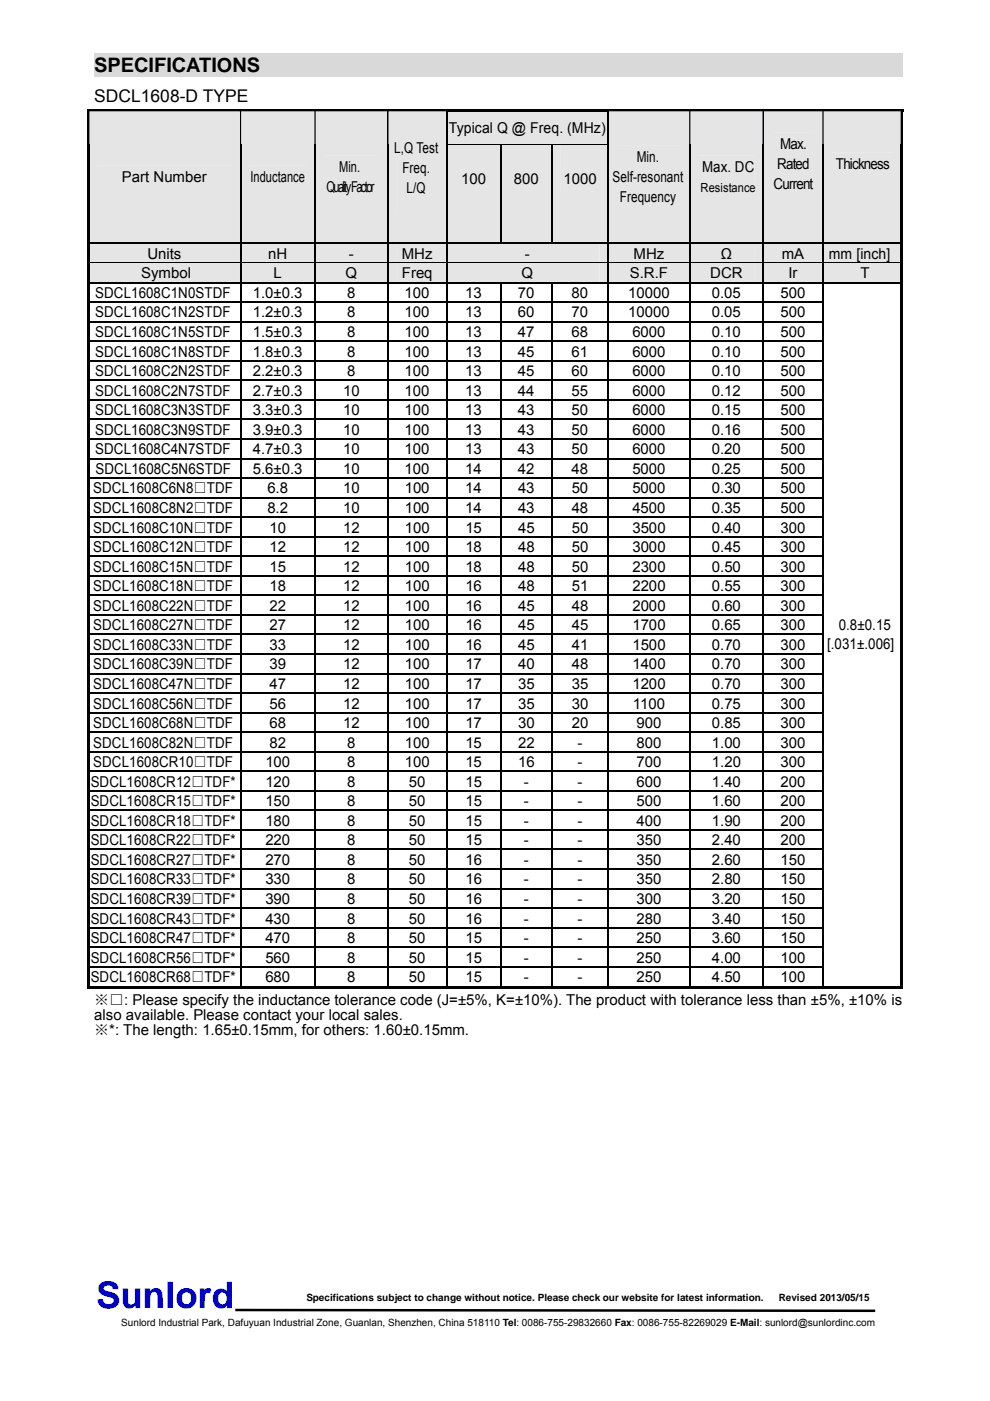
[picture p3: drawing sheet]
<svg xmlns="http://www.w3.org/2000/svg" width="210mm" height="297mm" viewBox="0 0 210 297" stroke-linecap="round" stroke-linejoin="round" font-family="sans-serif">
<defs><g id="words">
<text font-size="7.8" fill="#00f" x="20.4" y="277.3">Sunlord</text>
<text font-size="4.2" x="20" y="15.3">SPECIFICATIONS</text>
<text font-size="3.7" x="20" y="21.7">SDCL1608-D TYPE</text>
<g font-size="3.2">
<text x="95.2" y="28.1">Typical Q @ Freq. (MHz)</text>
<text x="83.6" y="32.5">L,Q Test</text>
<text x="135" y="34.3">Min.</text>
<text x="164.8" y="35.8">Rated</text>
<text x="165.5" y="31.6">Max.</text>
<text x="177.3" y="35.8">Thickness</text>
<text x="25.9" y="38.5">Part Number</text>
<text x="53.1" y="38.5">Inductance</text>
<text x="69.2" y="40.7">Quality Factor</text>
<text x="71.9" y="36.4">Min.</text>
<text x="85.3" y="36.8">Freq.</text>
<text x="86.3" y="41">L/Q</text>
<text x="97.8" y="39.1">100</text>
<text x="109" y="39.1">800</text>
<text x="119.5" y="39.1">1000</text>
<text x="129.9" y="38.5">Self-resonant</text>
<text x="148.9" y="36.4">Max. DC</text>
<text x="164.1" y="40">Current</text>
<text x="131.4" y="42.8">Frequency</text>
<text x="30" y="59">Symbol</text>
<text x="31.3" y="54.9">Units</text>
<text x="56.9" y="54.9">nH</text>
<text x="58" y="59">L</text>
<text x="73.3" y="59">Q</text>
<text x="74" y="54.9">-</text>
<text x="85.2" y="54.9">MHz</text>
<text x="85.2" y="59">Freq</text>
<text x="110.6" y="59">Q</text>
<text x="111.3" y="54.9">-</text>
<text x="133.6" y="59">S.R.F</text>
<text x="134.4" y="54.9">MHz</text>
<text x="150.6" y="59">DCR</text>
<text x="152.9" y="54.9">Ω</text>
<text x="165.8" y="54.9">mA</text>
<text x="167.2" y="59">Ir</text>
<text x="175.8" y="54.9">mm [inch]</text>
<text x="182.5" y="59">T</text>
<text x="20.2" y="63.2">SDCL1608C1N0STDF</text>
<text x="53.6" y="63.2">1.0±0.3</text>
<text x="73.6" y="63.2">8</text>
<text x="85.8" y="63.2">100</text>
<text x="98.7" y="63.2">13</text>
<text x="109.9" y="63.2">70</text>
<text x="121.2" y="63.2">80</text>
<text x="133.2" y="63.2">10000</text>
<text x="151" y="63.2">0.05</text>
<text x="165.5" y="63.2">500</text>
<text x="20.2" y="67.3">SDCL1608C1N2STDF</text>
<text x="20.2" y="71.5">SDCL1608C1N5STDF</text>
<text x="53.6" y="67.3">1.2±0.3</text>
<text x="53.6" y="71.5">1.5±0.3</text>
<text x="73.6" y="67.3">8</text>
<text x="73.6" y="71.5">8</text>
<text x="85.8" y="67.3">100</text>
<text x="85.8" y="71.5">100</text>
<text x="98.7" y="67.3">13</text>
<text x="98.7" y="71.5">13</text>
<text x="109.9" y="67.3">60</text>
<text x="109.9" y="71.5">47</text>
<text x="121.2" y="67.3">70</text>
<text x="121.2" y="71.5">68</text>
<text x="133.2" y="67.3">10000</text>
<text x="134.1" y="71.5">6000</text>
<text x="151" y="71.5">0.10</text>
<text x="151" y="67.3">0.05</text>
<text x="165.5" y="71.5">500</text>
<text x="165.5" y="67.3">500</text>
<text x="20.2" y="75.6">SDCL1608C1N8STDF</text>
<text x="53.6" y="75.6">1.8±0.3</text>
<text x="73.6" y="75.6">8</text>
<text x="85.8" y="75.6">100</text>
<text x="98.7" y="75.6">13</text>
<text x="109.9" y="75.6">45</text>
<text x="121.2" y="75.6">61</text>
<text x="134.1" y="75.6">6000</text>
<text x="151" y="75.6">0.10</text>
<text x="165.5" y="75.6">500</text>
<text x="20.2" y="79.7">SDCL1608C2N2STDF</text>
<text x="20.2" y="83.9">SDCL1608C2N7STDF</text>
<text x="53.6" y="79.7">2.2±0.3</text>
<text x="53.6" y="83.9">2.7±0.3</text>
<text x="72.8" y="83.9">10</text>
<text x="73.6" y="79.7">8</text>
<text x="85.8" y="79.7">100</text>
<text x="85.8" y="83.9">100</text>
<text x="98.7" y="83.9">13</text>
<text x="98.7" y="79.7">13</text>
<text x="109.9" y="83.9">44</text>
<text x="109.9" y="79.7">45</text>
<text x="121.2" y="83.9">55</text>
<text x="121.2" y="79.7">60</text>
<text x="134.1" y="83.9">6000</text>
<text x="134.1" y="79.7">6000</text>
<text x="151" y="83.9">0.12</text>
<text x="151" y="79.7">0.10</text>
<text x="165.5" y="83.9">500</text>
<text x="165.5" y="79.7">500</text>
<text x="20.2" y="88">SDCL1608C3N3STDF</text>
<text x="53.6" y="88">3.3±0.3</text>
<text x="72.8" y="88">10</text>
<text x="85.8" y="88">100</text>
<text x="98.7" y="88">13</text>
<text x="109.9" y="88">43</text>
<text x="121.2" y="88">50</text>
<text x="134.1" y="88">6000</text>
<text x="151" y="88">0.15</text>
<text x="165.5" y="88">500</text>
<text x="20.2" y="92.2">SDCL1608C3N9STDF</text>
<text x="53.6" y="92.2">3.9±0.3</text>
<text x="72.8" y="92.2">10</text>
<text x="85.8" y="92.2">100</text>
<text x="98.7" y="92.2">13</text>
<text x="109.9" y="92.2">43</text>
<text x="121.2" y="92.2">50</text>
<text x="134.1" y="92.2">6000</text>
<text x="151" y="92.2">0.16</text>
<text x="165.5" y="92.2">500</text>
<text x="20.2" y="96.3">SDCL1608C4N7STDF</text>
<text x="20.3" y="100.5">SDCL1608C5N6STDF</text>
<text x="53.6" y="96.3">4.7±0.3</text>
<text x="53.6" y="100.5">5.6±0.3</text>
<text x="72.8" y="96.3">10</text>
<text x="72.8" y="100.5">10</text>
<text x="85.8" y="96.3">100</text>
<text x="85.8" y="100.5">100</text>
<text x="98.7" y="96.3">13</text>
<text x="98.7" y="100.5">14</text>
<text x="109.9" y="96.3">43</text>
<text x="109.9" y="100.5">42</text>
<text x="121.2" y="96.3">50</text>
<text x="121.2" y="100.5">48</text>
<text x="134.1" y="96.3">6000</text>
<text x="134.1" y="100.5">5000</text>
<text x="151" y="96.3">0.20</text>
<text x="151" y="100.5">0.25</text>
<text x="165.5" y="96.3">500</text>
<text x="165.5" y="100.5">500</text>
<text x="19.8" y="104.6">SDCL1608C6N8□TDF</text>
<text x="56.7" y="104.6">6.8</text>
<text x="72.8" y="104.6">10</text>
<text x="85.8" y="104.6">100</text>
<text x="98.7" y="104.6">14</text>
<text x="109.9" y="104.6">43</text>
<text x="121.3" y="104.6">50</text>
<text x="134.1" y="104.6">5000</text>
<text x="151" y="104.6">0.30</text>
<text x="165.6" y="104.6">500</text>
<text x="19.8" y="108.8">SDCL1608C8N2□TDF</text>
<text x="19.8" y="112.9">SDCL1608C10N□TDF</text>
<text x="56.7" y="108.8">8.2</text>
<text x="57.1" y="112.9">10</text>
<text x="72.8" y="108.8">10</text>
<text x="72.8" y="112.9">12</text>
<text x="85.8" y="108.8">100</text>
<text x="85.9" y="112.9">100</text>
<text x="98.7" y="108.8">14</text>
<text x="98.7" y="112.9">15</text>
<text x="109.9" y="108.8">43</text>
<text x="109.9" y="112.9">45</text>
<text x="121.3" y="108.8">48</text>
<text x="121.3" y="112.9">50</text>
<text x="134.1" y="108.8">4500</text>
<text x="134.1" y="112.9">3500</text>
<text x="151" y="108.8">0.35</text>
<text x="151" y="112.9">0.40</text>
<text x="165.6" y="108.8">500</text>
<text x="165.6" y="112.9">300</text>
<text x="19.8" y="117.1">SDCL1608C12N□TDF</text>
<text x="57.1" y="117.1">12</text>
<text x="72.8" y="117.1">12</text>
<text x="85.9" y="117.1">100</text>
<text x="98.7" y="117.1">18</text>
<text x="109.9" y="117.1">48</text>
<text x="121.3" y="117.1">50</text>
<text x="134.1" y="117.1">3000</text>
<text x="151" y="117.1">0.45</text>
<text x="165.6" y="117.1">300</text>
<text x="19.8" y="121.2">SDCL1608C15N□TDF</text>
<text x="19.8" y="125.3">SDCL1608C18N□TDF</text>
<text x="57.1" y="121.2">15</text>
<text x="57.1" y="125.3">18</text>
<text x="72.8" y="121.2">12</text>
<text x="72.8" y="125.3">12</text>
<text x="85.9" y="121.2">100</text>
<text x="85.9" y="125.3">100</text>
<text x="98.7" y="121.2">18</text>
<text x="98.7" y="125.3">16</text>
<text x="109.9" y="121.2">48</text>
<text x="109.9" y="125.3">48</text>
<text x="121.3" y="121.2">50</text>
<text x="121.3" y="125.3">51</text>
<text x="134.1" y="121.2">2300</text>
<text x="134.1" y="125.3">2200</text>
<text x="151" y="121.2">0.50</text>
<text x="151" y="125.3">0.55</text>
<text x="165.6" y="121.2">300</text>
<text x="165.6" y="125.3">300</text>
<text x="19.8" y="129.5">SDCL1608C22N□TDF</text>
<text x="57.1" y="129.5">22</text>
<text x="72.8" y="129.5">12</text>
<text x="85.9" y="129.5">100</text>
<text x="98.7" y="129.5">16</text>
<text x="109.9" y="129.5">45</text>
<text x="121.3" y="129.5">48</text>
<text x="134.1" y="129.5">2000</text>
<text x="151" y="129.5">0.60</text>
<text x="165.6" y="129.5">300</text>
<text x="19.8" y="133.6">SDCL1608C27N□TDF</text>
<text x="19.8" y="137.8">SDCL1608C33N□TDF</text>
<text x="57.1" y="133.6">27</text>
<text x="57.1" y="137.8">33</text>
<text x="72.8" y="133.6">12</text>
<text x="72.8" y="137.8">12</text>
<text x="85.9" y="133.6">100</text>
<text x="85.9" y="137.8">100</text>
<text x="98.7" y="133.6">16</text>
<text x="98.7" y="137.8">16</text>
<text x="109.9" y="133.6">45</text>
<text x="109.9" y="137.8">45</text>
<text x="121.3" y="133.6">45</text>
<text x="121.3" y="137.8">41</text>
<text x="134.1" y="133.6">1700</text>
<text x="134.1" y="137.8">1500</text>
<text x="151" y="133.6">0.65</text>
<text x="151" y="137.8">0.70</text>
<text x="165.6" y="133.6">300</text>
<text x="165.6" y="137.8">300</text>
<text x="175.4" y="137.5">[.031±.006]</text>
<text x="177.9" y="133.6">0.8±0.15</text>
<text x="19.8" y="141.9">SDCL1608C39N□TDF</text>
<text x="57.1" y="141.9">39</text>
<text x="72.8" y="141.9">12</text>
<text x="85.9" y="141.9">100</text>
<text x="98.7" y="141.9">17</text>
<text x="109.9" y="141.9">40</text>
<text x="121.3" y="141.9">48</text>
<text x="134.1" y="141.9">1400</text>
<text x="151" y="141.9">0.70</text>
<text x="165.6" y="141.9">300</text>
<text x="19.8" y="146.1">SDCL1608C47N□TDF</text>
<text x="57.1" y="146.1">47</text>
<text x="72.8" y="146.1">12</text>
<text x="85.9" y="146.1">100</text>
<text x="98.7" y="146.1">17</text>
<text x="109.9" y="146.1">35</text>
<text x="121.3" y="146.1">35</text>
<text x="134.1" y="146.1">1200</text>
<text x="151" y="146.1">0.70</text>
<text x="165.6" y="146.1">300</text>
<text x="19.8" y="150.2">SDCL1608C56N□TDF</text>
<text x="19.8" y="154.3">SDCL1608C68N□TDF</text>
<text x="57.1" y="150.2">56</text>
<text x="57.1" y="154.3">68</text>
<text x="72.8" y="150.2">12</text>
<text x="72.8" y="154.3">12</text>
<text x="85.9" y="150.2">100</text>
<text x="85.9" y="154.3">100</text>
<text x="98.7" y="150.2">17</text>
<text x="98.7" y="154.3">17</text>
<text x="109.9" y="150.2">35</text>
<text x="109.9" y="154.3">30</text>
<text x="121.3" y="150.2">30</text>
<text x="121.3" y="154.3">20</text>
<text x="134.2" y="150.2">1100</text>
<text x="135" y="154.3">900</text>
<text x="151" y="150.2">0.75</text>
<text x="151" y="154.3">0.85</text>
<text x="165.6" y="150.2">300</text>
<text x="165.6" y="154.3">300</text>
<text x="19.8" y="158.5">SDCL1608C82N□TDF</text>
<text x="57.1" y="158.5">82</text>
<text x="73.7" y="158.5">8</text>
<text x="85.9" y="158.5">100</text>
<text x="98.7" y="158.5">15</text>
<text x="109.9" y="158.5">22</text>
<text x="122.5" y="158.5">-</text>
<text x="135" y="158.5">800</text>
<text x="151" y="158.5">1.00</text>
<text x="165.6" y="158.5">300</text>
<text x="19.2" y="166.8">SDCL1608CR12□TDF*</text>
<text x="19.8" y="162.6">SDCL1608CR10□TDF</text>
<text x="56.3" y="162.6">100</text>
<text x="56.3" y="166.8">120</text>
<text x="73.7" y="162.6">8</text>
<text x="73.7" y="166.8">8</text>
<text x="85.9" y="162.6">100</text>
<text x="86.7" y="166.8">50</text>
<text x="98.7" y="162.6">15</text>
<text x="98.7" y="166.8">15</text>
<text x="109.9" y="162.6">16</text>
<text x="111.1" y="166.8">-</text>
<text x="122.5" y="166.8">-</text>
<text x="122.5" y="162.6">-</text>
<text x="135" y="166.8">600</text>
<text x="135" y="162.6">700</text>
<text x="151" y="166.8">1.40</text>
<text x="151" y="162.6">1.20</text>
<text x="165.6" y="162.6">300</text>
<text x="165.6" y="166.8">200</text>
<text x="19.2" y="170.9">SDCL1608CR15□TDF*</text>
<text x="56.3" y="170.9">150</text>
<text x="73.7" y="170.9">8</text>
<text x="86.7" y="170.9">50</text>
<text x="98.7" y="170.9">15</text>
<text x="111.1" y="170.9">-</text>
<text x="122.5" y="170.9">-</text>
<text x="135" y="170.9">500</text>
<text x="151" y="170.9">1.60</text>
<text x="165.6" y="170.9">200</text>
<text x="19.2" y="175.1">SDCL1608CR18□TDF*</text>
<text x="19.2" y="179.2">SDCL1608CR22□TDF*</text>
<text x="56.3" y="175.1">180</text>
<text x="56.3" y="179.2">220</text>
<text x="73.7" y="175.1">8</text>
<text x="73.7" y="179.2">8</text>
<text x="86.7" y="175.1">50</text>
<text x="86.7" y="179.2">50</text>
<text x="98.7" y="175.1">15</text>
<text x="98.7" y="179.2">15</text>
<text x="111.1" y="175.1">-</text>
<text x="111.1" y="179.2">-</text>
<text x="122.5" y="175.1">-</text>
<text x="122.5" y="179.2">-</text>
<text x="135" y="175.1">400</text>
<text x="135" y="179.2">350</text>
<text x="151" y="175.1">1.90</text>
<text x="151" y="179.2">2.40</text>
<text x="165.6" y="175.1">200</text>
<text x="165.6" y="179.2">200</text>
<text x="19.2" y="183.4">SDCL1608CR27□TDF*</text>
<text x="56.3" y="183.4">270</text>
<text x="73.7" y="183.4">8</text>
<text x="86.7" y="183.4">50</text>
<text x="98.7" y="183.4">16</text>
<text x="111.1" y="183.4">-</text>
<text x="122.5" y="183.4">-</text>
<text x="135" y="183.4">350</text>
<text x="151" y="183.4">2.60</text>
<text x="165.6" y="183.4">150</text>
<text x="19.2" y="187.5">SDCL1608CR33□TDF*</text>
<text x="19.2" y="191.7">SDCL1608CR39□TDF*</text>
<text x="56.3" y="187.5">330</text>
<text x="56.3" y="191.7">390</text>
<text x="73.7" y="187.5">8</text>
<text x="73.7" y="191.7">8</text>
<text x="86.7" y="187.5">50</text>
<text x="86.7" y="191.7">50</text>
<text x="98.7" y="187.5">16</text>
<text x="98.7" y="191.7">16</text>
<text x="111.1" y="187.5">-</text>
<text x="111.1" y="191.7">-</text>
<text x="122.5" y="187.5">-</text>
<text x="122.5" y="191.7">-</text>
<text x="135" y="187.5">350</text>
<text x="135" y="191.7">300</text>
<text x="151" y="187.5">2.80</text>
<text x="151" y="191.7">3.20</text>
<text x="165.6" y="187.5">150</text>
<text x="165.6" y="191.7">150</text>
<text x="19.2" y="195.8">SDCL1608CR43□TDF*</text>
<text x="56.3" y="195.8">430</text>
<text x="73.7" y="195.8">8</text>
<text x="86.7" y="195.8">50</text>
<text x="98.7" y="195.8">16</text>
<text x="111.1" y="195.8">-</text>
<text x="122.5" y="195.8">-</text>
<text x="135" y="195.8">280</text>
<text x="151" y="195.8">3.40</text>
<text x="165.6" y="195.8">150</text>
<text x="19.2" y="200">SDCL1608CR47□TDF*</text>
<text x="56.3" y="200">470</text>
<text x="73.7" y="200">8</text>
<text x="86.7" y="200">50</text>
<text x="98.7" y="200">15</text>
<text x="111.1" y="200">-</text>
<text x="122.5" y="200">-</text>
<text x="135" y="200">250</text>
<text x="151" y="200">3.60</text>
<text x="165.6" y="200">150</text>
<text x="19.2" y="204.1">SDCL1608CR56□TDF*</text>
<text x="19.2" y="208.2">SDCL1608CR68□TDF*</text>
<text x="56.3" y="204.1">560</text>
<text x="56.3" y="208.2">680</text>
<text x="73.7" y="204.1">8</text>
<text x="73.7" y="208.2">8</text>
<text x="86.7" y="204.1">50</text>
<text x="86.7" y="208.2">50</text>
<text x="98.7" y="204.1">15</text>
<text x="98.7" y="208.2">15</text>
<text x="111.1" y="204.1">-</text>
<text x="111.1" y="208.2">-</text>
<text x="122.5" y="204.1">-</text>
<text x="122.5" y="208.2">-</text>
<text x="135" y="204.1">250</text>
<text x="135" y="208.2">250</text>
<text x="151" y="204.1">4.00</text>
<text x="151" y="208.2">4.50</text>
<text x="165.6" y="204.1">100</text>
<text x="165.6" y="208.2">100</text>
<text x="20" y="213.1">※□: Please specify the inductance tolerance code (J=±5%, K=±10%). The product with tolerance less than ±5%, ±10% is</text>
<text x="20" y="216.3">also available. Please contact your local sales.</text>
<text x="20" y="219.5">※*: The length: 1.65±0.15mm, for others: 1.60±0.15mm.</text>
</g>
<text font-size="2.6" x="148.6" y="40.7">Resistance</text>
<g font-size="2.1">
<text x="65" y="275.9">Specifications subject to change without notice. Please check our website for latest information.</text>
<text x="165.2" y="275.9">Revised 2013/05/15</text>
<text x="25.7" y="281.1">Sunlord Industrial Park, Dafuyuan Industrial Zone, Guanlan, Shenzhen, China 518110 Tel: 0086-755-29832660 Fax: 0086-755-82269029 E-Mail: sunlord@sunlordinc.com</text>
</g>
</g></defs>
<path d="M49.9 277.7l135.7 .2" fill="none" stroke="#000" stroke-width=".53"/>
<path d="M20 11.3h171.4v4.9h-171.4z" fill="#d9d9d9"/>
<g fill="#e5e5e5">
<path d="M94.8 23.6h34.1v6.9h-34.1z"/>
<path d="M96.6 25.3h30.5v3.5h-30.5z"/>
</g>
<path d="M18.4 23.1h.6v.5h-.6zM18.4 23.1h173.2v.5h-173.2zM18.4 23.6h.6v6.9h-.6zM191 23.1h.6v.5h-.6zM191 23.6h.6v6.9h-.6z" fill="#000"/>
<path d="M51 23.6v6.9M66.8 23.6v6.9M82.3 23.6v6.9M94.7 23.6v6.9M129 23.6v6.9M146.3 23.6v6.9M161.9 23.6v6.9M174.6 23.6v6.9" fill="none" stroke="#000" stroke-width=".25"/>
<g fill="#e5e5e5">
<path d="M19 23.6h31.9v27.9h-31.9z"/>
<path d="M20.6 35.2h28.5v4.2h-28.5z"/>
<path d="M51.1 23.6h15.6v27.9h-15.6z"/>
<path d="M52.9 35.2h12v4.2h-12z"/>
<path d="M67 23.6h15.1v27.9h-15.1z"/>
<path d="M68.7 33h11.7v4.3h-11.7z"/>
<path d="M68.7 37.3h11.7v4.2h-11.7z"/>
<path d="M82.4 23.6h12.2v27.9h-12.2z"/>
<path d="M84.2 29.1h8.6v4.3h-8.6z"/>
<path d="M84.2 33.4h8.6v4.2h-8.6z"/>
<path d="M84.2 37.6h8.6v4.2h-8.6z"/>
<path d="M84.2 41.8h8.6v3.6h-8.6z"/>
<path d="M94.8 30.8h11.3v20.7h-11.3z"/>
<path d="M96.6 30.8h7.7v9.9h-7.7z"/>
<path d="M106.3 30.8h10.6v20.7h-10.6z"/>
<path d="M108.1 30.8h7v9.9h-7z"/>
<path d="M117.2 30.8h11.7v20.7h-11.7z"/>
<path d="M119 30.8h8.1v9.9h-8.1z"/>
<path d="M129.1 23.6h17.1v27.9h-17.1z"/>
<path d="M130.9 30.9h13.5v4.3h-13.5z"/>
<path d="M130.9 35.2h13.5v4.2h-13.5z"/>
<path d="M130.9 39.4h13.5v4.2h-13.5z"/>
<path d="M146.4 23.6h15.3v27.9h-15.3z"/>
<path d="M148.2 33h11.8v4.3h-11.8z"/>
<path d="M148.2 37.3h11.8v4.2h-11.8z"/>
<path d="M162 23.6h12.4v27.9h-12.4z"/>
<path d="M163.8 28.2h8.9v4.2h-8.9z"/>
<path d="M163.8 32.4h8.9v4.2h-8.9z"/>
<path d="M163.8 36.6h8.9v4.3h-8.9z"/>
<path d="M163.8 40.9h8.9v5.5h-8.9z"/>
<path d="M174.7 23.6h16.3v27.9h-16.3z"/>
<path d="M176.5 32.4h12.9v4.2h-12.9z"/>
<path d="M176.5 36.6h12.9v5.5h-12.9z"/>
</g>
<g fill="#000">
<path d="M18.4 30.5h.6v.3h-.6zM50.9 30.5h.2v.3h-.2zM66.7 30.5h.3v.3h-.3zM82.1 30.5h.3v.3h-.3zM94.6 30.5h.2v.3h-.2zM106.1 30.5h.2v.3h-.2zM116.9 30.5h.3v.3h-.3zM128.9 30.5h.2v.3h-.2zM146.2 30.5h.2v.3h-.2zM161.7 30.5h.3v.3h-.3zM174.4 30.5h.3v.3h-.3zM191 30.5h.6v.3h-.6z"/>
<path d="M18.4 30.8h.6v20.7h-.6zM191 30.8h.6v20.7h-.6z"/>
</g>
<g fill="none" stroke="#000" stroke-width=".25">
<path d="M51 30.8v20.7M66.8 30.8v20.7M82.3 30.8v20.7M94.7 30.8v20.7M94.8 30.6h11.3M106.2 30.8v20.7M106.3 30.6h10.6M117.1 30.8v20.7M117.2 30.6h11.7M129 30.8v20.7M146.3 30.8v20.7M161.9 30.8v20.7"/>
<path d="M174.6 30.8v20.7"/>
</g>
<path d="M94.8 30.8h11.3M106.3 30.8h10.6M117.2 30.8h11.7" fill="none" stroke="#e5e5e5" stroke-width=".21"/>
<g fill="#e5e5e5">
<path d="M19 51.8h31.9v3.8h-31.9z"/>
<path d="M20.6 51.8h28.5v3.8h-28.5z"/>
<path d="M51.1 51.8h15.6v3.8h-15.6z"/>
<path d="M52.9 51.8h12v3.8h-12z"/>
<path d="M67 51.8h15.1v3.8h-15.1z"/>
<path d="M68.7 51.8h11.7v3.8h-11.7z"/>
<path d="M82.4 51.8h12.2v3.8h-12.2z"/>
<path d="M84.2 51.8h8.6v3.8h-8.6z"/>
<path d="M94.8 51.8h34.1v3.8h-34.1z"/>
<path d="M96.6 51.8h30.5v3.8h-30.5z"/>
<path d="M129.1 51.8h17.1v3.8h-17.1z"/>
<path d="M130.9 51.8h13.5v3.8h-13.5z"/>
<path d="M146.4 51.8h15.3v3.8h-15.3z"/>
<path d="M148.2 51.8h11.8v3.8h-11.8z"/>
<path d="M162 51.8h12.4v3.8h-12.4z"/>
<path d="M163.8 51.8h8.9v3.8h-8.9z"/>
<path d="M174.7 51.8h16.3v3.8h-16.3z"/>
<path d="M176.5 51.8h12.9v3.8h-12.9z"/>
</g>
<path d="M18.4 51.5h.6v.3h-.6zM18.4 51.8h.6v3.8h-.6zM50.9 51.5h.2v.3h-.2zM66.7 51.5h.3v.3h-.3zM82.1 51.5h.3v.3h-.3zM94.6 51.5h.2v.3h-.2zM128.9 51.5h.2v.3h-.2zM146.2 51.5h.2v.3h-.2zM161.7 51.5h.3v.3h-.3zM174.4 51.5h.3v.3h-.3zM191 51.5h.6v.3h-.6zM191 51.8h.6v3.8h-.6z" fill="#000"/>
<g fill="none" stroke="#000" stroke-width=".25">
<path d="M19 51.6h31.9M51 51.8v3.8M51.1 51.6h15.6M66.8 51.8v3.8M67 51.6h15.1M82.3 51.8v3.8M82.4 51.6h12.2M94.7 51.8v3.8M94.8 51.6h34.1M129 51.8v3.8M129.1 51.6h17.1M146.3 51.8v3.8"/>
<path d="M146.4 51.6h15.3M161.9 51.8v3.8M162 51.6h12.4M174.6 51.8v3.8M174.7 51.6h16.3"/>
</g>
<path d="M19 51.7h31.9M51.1 51.7h15.6M67 51.7h15.1M82.4 51.7h12.2M94.8 51.7h34.1M129.1 51.7h17.1M146.4 51.7h15.3M162 51.7h12.4M174.7 51.7h16.3" fill="none" stroke="#e5e5e5" stroke-width=".21"/>
<g fill="#e5e5e5">
<path d="M19 55.9h31.9v3.9h-31.9z"/>
<path d="M20.6 55.9h28.5v3.9h-28.5z"/>
<path d="M51.1 55.9h15.6v3.9h-15.6z"/>
<path d="M52.9 55.9h12v3.9h-12z"/>
<path d="M67 55.9h15.1v3.9h-15.1z"/>
<path d="M68.7 55.9h11.7v3.9h-11.7z"/>
<path d="M82.4 55.9h12.2v3.9h-12.2z"/>
<path d="M84.2 55.9h8.6v3.9h-8.6z"/>
<path d="M94.8 55.9h34.1v3.9h-34.1z"/>
<path d="M96.6 55.9h30.5v3.9h-30.5z"/>
<path d="M129.1 55.9h17.1v3.9h-17.1z"/>
<path d="M130.9 55.9h13.5v3.9h-13.5z"/>
<path d="M146.4 55.9h15.3v3.9h-15.3z"/>
<path d="M148.2 55.9h11.8v3.9h-11.8z"/>
<path d="M162 55.9h12.4v3.9h-12.4z"/>
<path d="M163.8 55.9h8.9v3.9h-8.9z"/>
<path d="M174.7 55.9h16.3v3.9h-16.3z"/>
<path d="M176.5 55.9h12.9v3.9h-12.9z"/>
</g>
<g fill="#000">
<path d="M18.4 55.6h.6v.3h-.6zM18.4 55.9h.6v3.9h-.6zM50.9 55.6h.2v.3h-.2zM66.7 55.6h.3v.3h-.3zM82.1 55.6h.3v.3h-.3zM94.6 55.6h.2v.3h-.2zM128.9 55.6h.2v.3h-.2zM146.2 55.6h.2v.3h-.2zM161.7 55.6h.3v.3h-.3zM174.4 55.6h.3v.3h-.3zM191 55.6h.6v.3h-.6zM191 55.9h.6v3.9h-.6z"/>
<path d="M18.4 59.8h.6v.2h-.6zM18.4 60h.6v3.9h-.6zM18.4 63.9h.6v.3h-.6zM18.4 64.2h.6v3.9h-.6zM18.4 68.1h.6v.2h-.6zM18.4 68.3h.6v3.9h-.6zM18.4 72.2h.6v.3h-.6zM18.4 72.5h.6v3.8h-.6zM18.4 76.3h.6v.3h-.6zM50.9 59.8h.2v.2h-.2zM50.9 63.9h.2v.3h-.2zM50.9 68.1h.2v.2h-.2z"/>
<path d="M50.9 72.2h.2v.3h-.2zM50.9 76.3h.2v.3h-.2zM66.7 59.8h.3v.2h-.3zM66.7 63.9h.3v.3h-.3zM66.7 68.1h.3v.2h-.3zM66.7 72.2h.3v.3h-.3zM66.7 76.3h.3v.3h-.3zM82.1 59.8h.3v.2h-.3zM82.1 63.9h.3v.3h-.3zM82.1 68.1h.3v.2h-.3zM82.1 72.2h.3v.3h-.3zM82.1 76.3h.3v.3h-.3z"/>
<path d="M94.6 59.8h.2v.2h-.2zM94.6 63.9h.2v.3h-.2zM94.6 68.1h.2v.2h-.2zM94.6 72.2h.2v.3h-.2zM94.6 76.3h.2v.3h-.2zM106.1 59.8h.2v.2h-.2zM106.1 63.9h.2v.3h-.2zM106.1 68.1h.2v.2h-.2zM106.1 72.2h.2v.3h-.2zM106.1 76.3h.2v.3h-.2zM116.9 59.8h.3v.2h-.3zM116.9 63.9h.3v.3h-.3z"/>
<path d="M116.9 68.1h.3v.2h-.3zM116.9 72.2h.3v.3h-.3zM116.9 76.3h.3v.3h-.3zM128.9 59.8h.2v.2h-.2zM128.9 63.9h.2v.3h-.2zM128.9 68.1h.2v.2h-.2zM128.9 72.2h.2v.3h-.2zM128.9 76.3h.2v.3h-.2zM146.2 59.8h.2v.2h-.2zM146.2 63.9h.2v.3h-.2zM146.2 68.1h.2v.2h-.2zM146.2 72.2h.2v.3h-.2z"/>
<path d="M146.2 76.3h.2v.3h-.2zM161.7 59.8h.3v.2h-.3zM161.7 63.9h.3v.3h-.3zM161.7 68.1h.3v.2h-.3zM161.7 72.2h.3v.3h-.3zM161.7 76.3h.3v.3h-.3zM174.4 59.8h.3v.2h-.3zM174.4 63.9h.3v.3h-.3zM174.4 68.1h.3v.2h-.3zM174.4 72.2h.3v.3h-.3zM174.4 76.3h.3v.3h-.3zM191 59.8h.6v.2h-.6z"/>
<path d="M191 60h.6v3.9h-.6zM191 63.9h.6v.3h-.6zM191 64.2h.6v3.9h-.6zM191 68.1h.6v.2h-.6zM191 68.3h.6v3.9h-.6zM191 72.2h.6v.3h-.6zM191 72.5h.6v3.8h-.6zM191 76.3h.6v.3h-.6zM18.4 76.6h.6v3.9h-.6zM18.4 80.5h.6v.3h-.6zM18.4 80.8h.6v3.8h-.6zM18.4 84.6h.6v.3h-.6z"/>
<path d="M18.4 84.9h.6v3.9h-.6zM18.4 88.8h.6v.3h-.6zM18.4 89.1h.6v3.8h-.6zM18.4 92.9h.6v.3h-.6zM18.4 93.2h.6v3.9h-.6zM18.4 97.1h.6v.3h-.6zM50.9 80.5h.2v.3h-.2zM50.9 84.6h.2v.3h-.2zM50.9 88.8h.2v.3h-.2zM50.9 92.9h.2v.3h-.2zM50.9 97.1h.2v.3h-.2zM66.7 80.5h.3v.3h-.3z"/>
<path d="M66.7 84.6h.3v.3h-.3zM66.7 88.8h.3v.3h-.3zM66.7 92.9h.3v.3h-.3zM66.7 97.1h.3v.3h-.3zM82.1 80.5h.3v.3h-.3zM82.1 84.6h.3v.3h-.3zM82.1 88.8h.3v.3h-.3zM82.1 92.9h.3v.3h-.3zM82.1 97.1h.3v.3h-.3zM94.6 80.5h.2v.3h-.2zM94.6 84.6h.2v.3h-.2zM94.6 88.8h.2v.3h-.2z"/>
<path d="M94.6 92.9h.2v.3h-.2zM94.6 97.1h.2v.3h-.2zM106.1 80.5h.2v.3h-.2zM106.1 84.6h.2v.3h-.2zM106.1 88.8h.2v.3h-.2zM106.1 92.9h.2v.3h-.2zM106.1 97.1h.2v.3h-.2zM116.9 80.5h.3v.3h-.3zM116.9 84.6h.3v.3h-.3zM116.9 88.8h.3v.3h-.3zM116.9 92.9h.3v.3h-.3zM116.9 97.1h.3v.3h-.3z"/>
<path d="M128.9 80.5h.2v.3h-.2zM128.9 84.6h.2v.3h-.2zM128.9 88.8h.2v.3h-.2zM128.9 92.9h.2v.3h-.2zM128.9 97.1h.2v.3h-.2zM146.2 80.5h.2v.3h-.2zM146.2 84.6h.2v.3h-.2zM146.2 88.8h.2v.3h-.2zM146.2 92.9h.2v.3h-.2zM146.2 97.1h.2v.3h-.2zM161.7 80.5h.3v.3h-.3zM161.7 84.6h.3v.3h-.3z"/>
<path d="M161.7 88.8h.3v.3h-.3zM161.7 92.9h.3v.3h-.3zM161.7 97.1h.3v.3h-.3zM174.4 80.5h.3v.3h-.3zM174.4 84.6h.3v.3h-.3zM174.4 88.8h.3v.3h-.3zM174.4 92.9h.3v.3h-.3zM174.4 97.1h.3v.3h-.3zM191 76.6h.6v3.9h-.6zM191 80.5h.6v.3h-.6zM191 80.8h.6v3.8h-.6zM191 84.6h.6v.3h-.6z"/>
<path d="M191 84.9h.6v3.9h-.6zM191 88.8h.6v.3h-.6zM191 89.1h.6v3.8h-.6zM191 92.9h.6v.3h-.6zM191 93.2h.6v3.9h-.6zM191 97.1h.6v.3h-.6zM18.4 97.4h.6v3.8h-.6zM18.4 101.2h.6v.3h-.6zM18.4 101.5h.6v3.9h-.6zM18.4 105.4h.6v.2h-.6zM18.4 105.6h.6v3.9h-.6zM18.4 109.5h.6v.3h-.6z"/>
<path d="M18.4 109.8h.6v3.9h-.6zM18.4 113.7h.6v.2h-.6zM18.4 113.9h.6v3.9h-.6zM18.4 117.8h.6v.3h-.6zM50.9 101.2h.2v.3h-.2zM50.9 105.4h.2v.2h-.2zM50.9 109.5h.2v.3h-.2zM50.9 113.7h.2v.2h-.2zM50.9 117.8h.2v.3h-.2zM66.7 101.2h.3v.3h-.3zM66.7 105.4h.3v.2h-.3zM66.7 109.5h.3v.3h-.3z"/>
<path d="M66.7 113.7h.3v.2h-.3zM66.7 117.8h.3v.3h-.3zM82.1 101.2h.3v.3h-.3zM82.1 105.4h.3v.2h-.3zM82.1 109.5h.3v.3h-.3zM82.1 113.7h.3v.2h-.3zM82.1 117.8h.3v.3h-.3zM94.6 101.2h.2v.3h-.2zM94.6 105.4h.2v.2h-.2zM94.6 109.5h.2v.3h-.2zM94.6 113.7h.2v.2h-.2zM94.6 117.8h.2v.3h-.2z"/>
<path d="M106.1 101.2h.2v.3h-.2zM106.1 105.4h.2v.2h-.2zM106.1 109.5h.2v.3h-.2zM106.1 113.7h.2v.2h-.2zM106.1 117.8h.2v.3h-.2zM116.9 101.2h.3v.3h-.3zM116.9 105.4h.3v.2h-.3zM116.9 109.5h.3v.3h-.3zM116.9 113.7h.3v.2h-.3zM116.9 117.8h.3v.3h-.3zM128.9 101.2h.2v.3h-.2zM128.9 105.4h.2v.2h-.2z"/>
<path d="M128.9 109.5h.2v.3h-.2zM128.9 113.7h.2v.2h-.2zM128.9 117.8h.2v.3h-.2zM146.2 101.2h.2v.3h-.2zM146.2 105.4h.2v.2h-.2zM146.2 109.5h.2v.3h-.2zM146.2 113.7h.2v.2h-.2zM146.2 117.8h.2v.3h-.2zM161.7 101.2h.3v.3h-.3zM161.7 105.4h.3v.2h-.3zM161.7 109.5h.3v.3h-.3zM161.7 113.7h.3v.2h-.3z"/>
<path d="M161.7 117.8h.3v.3h-.3zM174.4 101.2h.3v.3h-.3zM174.4 105.4h.3v.2h-.3zM174.4 109.5h.3v.3h-.3zM174.4 113.7h.3v.2h-.3zM174.4 117.8h.3v.3h-.3zM191 97.4h.6v3.8h-.6zM191 101.2h.6v.3h-.6zM191 101.5h.6v3.9h-.6zM191 105.4h.6v.2h-.6zM191 105.6h.6v3.9h-.6zM191 109.5h.6v.3h-.6z"/>
<path d="M191 109.8h.6v3.9h-.6zM191 113.7h.6v.2h-.6zM191 113.9h.6v3.9h-.6zM191 117.8h.6v.3h-.6zM18.4 118.1h.6v3.9h-.6zM18.4 122h.6v.2h-.6zM18.4 122.2h.6v3.9h-.6zM18.4 126.1h.6v.3h-.6zM18.4 126.4h.6v3.8h-.6zM18.4 130.2h.6v.3h-.6zM18.4 130.5h.6v3.9h-.6zM18.4 134.4h.6v.3h-.6z"/>
<path d="M18.4 134.7h.6v3.8h-.6zM18.4 138.5h.6v.3h-.6zM50.9 122h.2v.2h-.2zM50.9 126.1h.2v.3h-.2zM50.9 130.2h.2v.3h-.2zM50.9 134.4h.2v.3h-.2zM50.9 138.5h.2v.3h-.2zM66.7 122h.3v.2h-.3zM66.7 126.1h.3v.3h-.3zM66.7 130.2h.3v.3h-.3zM66.7 134.4h.3v.3h-.3zM66.7 138.5h.3v.3h-.3z"/>
<path d="M82.1 122h.3v.2h-.3zM82.1 126.1h.3v.3h-.3zM82.1 130.2h.3v.3h-.3zM82.1 134.4h.3v.3h-.3zM82.1 138.5h.3v.3h-.3zM94.6 122h.2v.2h-.2zM94.6 126.1h.2v.3h-.2zM94.6 130.2h.2v.3h-.2zM94.6 134.4h.2v.3h-.2zM94.6 138.5h.2v.3h-.2zM106.1 122h.2v.2h-.2zM106.1 126.1h.2v.3h-.2z"/>
<path d="M106.1 130.2h.2v.3h-.2zM106.1 134.4h.2v.3h-.2zM106.1 138.5h.2v.3h-.2zM116.9 122h.3v.2h-.3zM116.9 126.1h.3v.3h-.3zM116.9 130.2h.3v.3h-.3zM116.9 134.4h.3v.3h-.3zM116.9 138.5h.3v.3h-.3zM128.9 122h.2v.2h-.2zM128.9 126.1h.2v.3h-.2zM128.9 130.2h.2v.3h-.2zM128.9 134.4h.2v.3h-.2z"/>
<path d="M128.9 138.5h.2v.3h-.2zM146.2 122h.2v.2h-.2zM146.2 126.1h.2v.3h-.2zM146.2 130.2h.2v.3h-.2zM146.2 134.4h.2v.3h-.2zM146.2 138.5h.2v.3h-.2zM161.7 122h.3v.2h-.3zM161.7 126.1h.3v.3h-.3zM161.7 130.2h.3v.3h-.3zM161.7 134.4h.3v.3h-.3zM161.7 138.5h.3v.3h-.3zM174.4 122h.3v.2h-.3z"/>
<path d="M174.4 126.1h.3v.3h-.3zM174.4 130.2h.3v.3h-.3zM174.4 134.4h.3v.3h-.3zM174.4 138.5h.3v.3h-.3zM191 118.1h.6v3.9h-.6zM191 122h.6v.2h-.6zM191 122.2h.6v3.9h-.6zM191 126.1h.6v.3h-.6zM191 126.4h.6v3.8h-.6zM191 130.2h.6v.3h-.6zM191 130.5h.6v3.9h-.6zM191 134.4h.6v.3h-.6z"/>
<path d="M191 134.7h.6v3.8h-.6zM191 138.5h.6v.3h-.6zM18.4 138.8h.6v3.9h-.6zM18.4 142.7h.6v.3h-.6zM18.4 143h.6v3.8h-.6zM18.4 146.8h.6v.3h-.6zM18.4 147.1h.6v3.9h-.6zM18.4 151h.6v.2h-.6zM18.4 151.2h.6v3.9h-.6zM18.4 155.1h.6v.3h-.6zM18.4 155.4h.6v3.9h-.6zM18.4 159.3h.6v.2h-.6z"/>
<path d="M50.9 142.7h.2v.3h-.2zM50.9 146.8h.2v.3h-.2zM50.9 151h.2v.2h-.2zM50.9 155.1h.2v.3h-.2zM50.9 159.3h.2v.2h-.2zM66.7 142.7h.3v.3h-.3zM66.7 146.8h.3v.3h-.3zM66.7 151h.3v.2h-.3zM66.7 155.1h.3v.3h-.3zM66.7 159.3h.3v.2h-.3zM82.1 142.7h.3v.3h-.3zM82.1 146.8h.3v.3h-.3z"/>
<path d="M82.1 151h.3v.2h-.3zM82.1 155.1h.3v.3h-.3zM82.1 159.3h.3v.2h-.3zM94.6 142.7h.2v.3h-.2zM94.6 146.8h.2v.3h-.2zM94.6 151h.2v.2h-.2zM94.6 155.1h.2v.3h-.2zM94.6 159.3h.2v.2h-.2zM106.1 142.7h.2v.3h-.2zM106.1 146.8h.2v.3h-.2zM106.1 151h.2v.2h-.2zM106.1 155.1h.2v.3h-.2z"/>
<path d="M106.1 159.3h.2v.2h-.2zM116.9 142.7h.3v.3h-.3zM116.9 146.8h.3v.3h-.3zM116.9 151h.3v.2h-.3zM116.9 155.1h.3v.3h-.3zM116.9 159.3h.3v.2h-.3zM128.9 142.7h.2v.3h-.2zM128.9 146.8h.2v.3h-.2zM128.9 151h.2v.2h-.2zM128.9 155.1h.2v.3h-.2zM128.9 159.3h.2v.2h-.2zM146.2 142.7h.2v.3h-.2z"/>
<path d="M146.2 146.8h.2v.3h-.2zM146.2 151h.2v.2h-.2zM146.2 155.1h.2v.3h-.2zM146.2 159.3h.2v.2h-.2zM161.7 142.7h.3v.3h-.3zM161.7 146.8h.3v.3h-.3zM161.7 151h.3v.2h-.3zM161.7 155.1h.3v.3h-.3zM161.7 159.3h.3v.2h-.3zM174.4 142.7h.3v.3h-.3zM174.4 146.8h.3v.3h-.3zM174.4 151h.3v.2h-.3z"/>
<path d="M174.4 155.1h.3v.3h-.3zM174.4 159.3h.3v.2h-.3zM191 138.8h.6v3.9h-.6zM191 142.7h.6v.3h-.6zM191 143h.6v3.8h-.6zM191 146.8h.6v.3h-.6zM191 147.1h.6v3.9h-.6zM191 151h.6v.2h-.6zM191 151.2h.6v3.9h-.6zM191 155.1h.6v.3h-.6zM191 155.4h.6v3.9h-.6zM191 159.3h.6v.2h-.6z"/>
<path d="M18.4 159.5h.6v3.9h-.6zM18.4 163.4h.6v.3h-.6zM18.4 163.7h.6v3.9h-.6zM18.4 167.6h.6v.2h-.6zM18.4 167.8h.6v3.9h-.6zM18.4 171.7h.6v.3h-.6zM18.4 172h.6v3.8h-.6zM18.4 175.8h.6v.3h-.6zM18.4 176.1h.6v3.9h-.6zM50.9 163.4h.2v.3h-.2zM50.9 167.6h.2v.2h-.2zM50.9 171.7h.2v.3h-.2z"/>
<path d="M50.9 175.8h.2v.3h-.2zM66.7 163.4h.3v.3h-.3zM66.7 167.6h.3v.2h-.3zM66.7 171.7h.3v.3h-.3zM66.7 175.8h.3v.3h-.3zM82.1 163.4h.3v.3h-.3zM82.1 167.6h.3v.2h-.3zM82.1 171.7h.3v.3h-.3zM82.1 175.8h.3v.3h-.3zM94.6 163.4h.2v.3h-.2zM94.6 167.6h.2v.2h-.2zM94.6 171.7h.2v.3h-.2z"/>
<path d="M94.6 175.8h.2v.3h-.2zM106.1 163.4h.2v.3h-.2zM106.1 167.6h.2v.2h-.2zM106.1 171.7h.2v.3h-.2zM106.1 175.8h.2v.3h-.2zM116.9 163.4h.3v.3h-.3zM116.9 167.6h.3v.2h-.3zM116.9 171.7h.3v.3h-.3zM116.9 175.8h.3v.3h-.3zM128.9 163.4h.2v.3h-.2zM128.9 167.6h.2v.2h-.2zM128.9 171.7h.2v.3h-.2z"/>
<path d="M128.9 175.8h.2v.3h-.2zM146.2 163.4h.2v.3h-.2zM146.2 167.6h.2v.2h-.2zM146.2 171.7h.2v.3h-.2zM146.2 175.8h.2v.3h-.2zM161.7 163.4h.3v.3h-.3zM161.7 167.6h.3v.2h-.3zM161.7 171.7h.3v.3h-.3zM161.7 175.8h.3v.3h-.3zM174.4 163.4h.3v.3h-.3zM174.4 167.6h.3v.2h-.3zM174.4 171.7h.3v.3h-.3z"/>
<path d="M174.4 175.8h.3v.3h-.3zM191 159.5h.6v3.9h-.6zM191 163.4h.6v.3h-.6zM191 163.7h.6v3.9h-.6zM191 167.6h.6v.2h-.6zM191 167.8h.6v3.9h-.6zM191 171.7h.6v.3h-.6zM191 172h.6v3.8h-.6zM191 175.8h.6v.3h-.6zM191 176.1h.6v3.9h-.6zM18.4 180h.6v.3h-.6zM18.4 180.3h.6v3.8h-.6z"/>
<path d="M18.4 184.1h.6v.3h-.6zM18.4 184.4h.6v3.9h-.6zM18.4 188.3h.6v.3h-.6zM18.4 188.6h.6v3.8h-.6zM18.4 192.4h.6v.3h-.6zM18.4 192.7h.6v3.9h-.6zM18.4 196.6h.6v.2h-.6zM50.9 180h.2v.3h-.2zM50.9 184.1h.2v.3h-.2zM50.9 188.3h.2v.3h-.2zM50.9 192.4h.2v.3h-.2zM50.9 196.6h.2v.2h-.2z"/>
<path d="M66.7 180h.3v.3h-.3zM66.7 184.1h.3v.3h-.3zM66.7 188.3h.3v.3h-.3zM66.7 192.4h.3v.3h-.3zM66.7 196.6h.3v.2h-.3zM82.1 180h.3v.3h-.3zM82.1 184.1h.3v.3h-.3zM82.1 188.3h.3v.3h-.3zM82.1 192.4h.3v.3h-.3zM82.1 196.6h.3v.2h-.3zM94.6 180h.2v.3h-.2zM94.6 184.1h.2v.3h-.2z"/>
<path d="M94.6 188.3h.2v.3h-.2zM94.6 192.4h.2v.3h-.2zM94.6 196.6h.2v.2h-.2zM106.1 180h.2v.3h-.2zM106.1 184.1h.2v.3h-.2zM106.1 188.3h.2v.3h-.2zM106.1 192.4h.2v.3h-.2zM106.1 196.6h.2v.2h-.2zM116.9 180h.3v.3h-.3zM116.9 184.1h.3v.3h-.3zM116.9 188.3h.3v.3h-.3zM116.9 192.4h.3v.3h-.3z"/>
<path d="M116.9 196.6h.3v.2h-.3zM128.9 180h.2v.3h-.2zM128.9 184.1h.2v.3h-.2zM128.9 188.3h.2v.3h-.2zM128.9 192.4h.2v.3h-.2zM128.9 196.6h.2v.2h-.2zM146.2 180h.2v.3h-.2zM146.2 184.1h.2v.3h-.2zM146.2 188.3h.2v.3h-.2zM146.2 192.4h.2v.3h-.2zM146.2 196.6h.2v.2h-.2zM161.7 180h.3v.3h-.3z"/>
<path d="M161.7 184.1h.3v.3h-.3zM161.7 188.3h.3v.3h-.3zM161.7 192.4h.3v.3h-.3zM161.7 196.6h.3v.2h-.3zM174.4 180h.3v.3h-.3zM174.4 184.1h.3v.3h-.3zM174.4 188.3h.3v.3h-.3zM174.4 192.4h.3v.3h-.3zM174.4 196.6h.3v.2h-.3zM191 180h.6v.3h-.6zM191 180.3h.6v3.8h-.6zM191 184.1h.6v.3h-.6z"/>
<path d="M191 184.4h.6v3.9h-.6zM191 188.3h.6v.3h-.6zM191 188.6h.6v3.8h-.6zM191 192.4h.6v.3h-.6zM191 192.7h.6v3.9h-.6zM191 196.6h.6v.2h-.6zM18.4 196.8h.6v3.9h-.6zM18.4 200.7h.6v.3h-.6zM18.4 201h.6v3.9h-.6zM18.4 204.9h.6v.2h-.6zM18.4 205.1h.6v4.4h-.6zM18.4 209h32.5v.5h-32.5z"/>
<path d="M50.9 200.7h.2v.3h-.2zM50.9 204.9h.2v.2h-.2zM50.9 209h15.8v.5h-15.8zM66.7 200.7h.3v.3h-.3zM66.7 204.9h.3v.2h-.3zM66.7 209h15.4v.5h-15.4zM82.1 200.7h.3v.3h-.3zM82.1 204.9h.3v.2h-.3zM82.1 209h12.5v.5h-12.5zM94.6 200.7h.2v.3h-.2zM94.6 204.9h.2v.2h-.2zM94.6 209h11.5v.5h-11.5z"/>
<path d="M106.1 200.7h.2v.3h-.2zM106.1 204.9h.2v.2h-.2zM106.1 209h10.8v.5h-10.8zM116.9 200.7h.3v.3h-.3zM116.9 204.9h.3v.2h-.3zM116.9 209h12v.5h-12zM128.9 200.7h.2v.3h-.2zM128.9 204.9h.2v.2h-.2zM128.9 209h17.3v.5h-17.3zM146.2 200.7h.2v.3h-.2zM146.2 204.9h.2v.2h-.2zM146.2 209h15.5v.5h-15.5z"/>
<path d="M161.7 200.7h.3v.3h-.3zM161.7 204.9h.3v.2h-.3zM161.7 209h12.7v.5h-12.7zM174.4 200.7h.3v.3h-.3zM174.4 204.9h.3v.2h-.3zM174.4 209h16.6v.5h-16.6zM191 196.8h.6v3.9h-.6zM191 200.7h.6v.3h-.6zM191 201h.6v3.9h-.6zM191 204.9h.6v.2h-.6zM191 205.1h.6v4.4h-.6zM191 209h.6v.5h-.6z"/>
</g>
<g fill="none" stroke="#000" stroke-width=".25">
<path d="M19 55.8h31.9M19 59.9h31.9M51 55.9v3.9M51.1 55.8h15.6M51.1 59.9h15.6M66.8 55.9v3.9M67 55.8h15.1M67 59.9h15.1M82.3 55.9v3.9M82.4 55.8h12.2M82.4 59.9h12.2M94.7 55.9v3.9"/>
<path d="M94.8 55.8h34.1M94.8 59.9h11.3M106.3 59.9h10.6M117.2 59.9h11.7M129 55.9v3.9M129.1 55.8h17.1M129.1 59.9h17.1M146.3 55.9v3.9M146.4 55.8h15.3M146.4 59.9h15.3M161.9 55.9v3.9M162 55.8h12.4"/>
<path d="M162 59.9h12.4M174.6 55.9v3.9M174.7 55.8h16.3M174.7 59.9h16.3M19 64.1h31.9M19 68.2h31.9M19 72.3h31.9M19 76.5h31.9M51 60v3.9M51 64.2v3.9M51 68.3v3.9M51 72.5v3.8"/>
<path d="M51 76.6v3.9M51.1 64.1h15.6M51.1 68.2h15.6M51.1 72.3h15.6M51.1 76.5h15.6M66.8 60v3.9M66.8 64.2v3.9M66.8 68.3v3.9M66.8 72.5v3.8M66.8 76.6v3.9M67 64.1h15.1M67 68.2h15.1"/>
<path d="M67 72.3h15.1M67 76.5h15.1M82.3 60v3.9M82.3 64.2v3.9M82.3 68.3v3.9M82.3 72.5v3.8M82.3 76.6v3.9M82.4 64.1h12.2M82.4 68.2h12.2M82.4 72.3h12.2M82.4 76.5h12.2M94.7 60v3.9"/>
<path d="M94.7 64.2v3.9M94.7 68.3v3.9M94.7 72.5v3.8M94.7 76.6v3.9M94.8 64.1h11.3M94.8 68.2h11.3M94.8 72.3h11.3M94.8 76.5h11.3M106.2 60v3.9M106.2 64.2v3.9M106.2 68.3v3.9M106.2 72.5v3.8"/>
<path d="M106.2 76.6v3.9M106.3 64.1h10.6M106.3 68.2h10.6M106.3 72.3h10.6M106.3 76.5h10.6M117.1 60v3.9M117.1 64.2v3.9M117.1 68.3v3.9M117.1 72.5v3.8M117.1 76.6v3.9M117.2 64.1h11.7M117.2 68.2h11.7"/>
<path d="M117.2 72.3h11.7M117.2 76.5h11.7M129 60v3.9M129 64.2v3.9M129 68.3v3.9M129 72.5v3.8M129 76.6v3.9M129.1 64.1h17.1M129.1 68.2h17.1M129.1 72.3h17.1M129.1 76.5h17.1M146.3 60v3.9"/>
<path d="M146.3 64.2v3.9M146.3 68.3v3.9M146.3 72.5v3.8M146.3 76.6v3.9M146.4 64.1h15.3M146.4 68.2h15.3M146.4 72.3h15.3M146.4 76.5h15.3M161.9 60v3.9M161.9 64.2v3.9M161.9 68.3v3.9M161.9 72.5v3.8"/>
<path d="M161.9 76.6v3.9M162 64.1h12.4M162 68.2h12.4M162 72.3h12.4M162 76.5h12.4M174.6 60v3.9M174.6 64.2v3.9M174.6 68.3v3.9M174.6 72.5v3.8M174.6 76.6v3.9M19 80.6h31.9M19 84.8h31.9"/>
<path d="M19 88.9h31.9M19 93.1h31.9M19 97.2h31.9M51 80.8v3.8M51 84.9v3.9M51 89.1v3.8M51 93.2v3.9M51 97.4v3.8M51.1 80.6h15.6M51.1 84.8h15.6M51.1 88.9h15.6M51.1 93.1h15.6"/>
<path d="M51.1 97.2h15.6M66.8 80.8v3.8M66.8 84.9v3.9M66.8 89.1v3.8M66.8 93.2v3.9M66.8 97.4v3.8M67 80.6h15.1M67 84.8h15.1M67 88.9h15.1M67 93.1h15.1M67 97.2h15.1M82.3 80.8v3.8"/>
<path d="M82.3 84.9v3.9M82.3 89.1v3.8M82.3 93.2v3.9M82.3 97.4v3.8M82.4 80.6h12.2M82.4 84.8h12.2M82.4 88.9h12.2M82.4 93.1h12.2M82.4 97.2h12.2M94.7 80.8v3.8M94.7 84.9v3.9M94.7 89.1v3.8"/>
<path d="M94.7 93.2v3.9M94.7 97.4v3.8M94.8 80.6h11.3M94.8 84.8h11.3M94.8 88.9h11.3M94.8 93.1h11.3M94.8 97.2h11.3M106.2 80.8v3.8M106.2 84.9v3.9M106.2 89.1v3.8M106.2 93.2v3.9M106.2 97.4v3.8"/>
<path d="M106.3 80.6h10.6M106.3 84.8h10.6M106.3 88.9h10.6M106.3 93.1h10.6M106.3 97.2h10.6M117.1 80.8v3.8M117.1 84.9v3.9M117.1 89.1v3.8M117.1 93.2v3.9M117.1 97.4v3.8M117.2 80.6h11.7M117.2 84.8h11.7"/>
<path d="M117.2 88.9h11.7M117.2 93.1h11.7M117.2 97.2h11.7M129 80.8v3.8M129 84.9v3.9M129 89.1v3.8M129 93.2v3.9M129 97.4v3.8M129.1 80.6h17.1M129.1 84.8h17.1M129.1 88.9h17.1M129.1 93.1h17.1"/>
<path d="M129.1 97.2h17.1M146.3 80.8v3.8M146.3 84.9v3.9M146.3 89.1v3.8M146.3 93.2v3.9M146.3 97.4v3.8M146.4 80.6h15.3M146.4 84.8h15.3M146.4 88.9h15.3M146.4 93.1h15.3M146.4 97.2h15.3M161.9 80.8v3.8"/>
<path d="M161.9 84.9v3.9M161.9 89.1v3.8M161.9 93.2v3.9M161.9 97.4v3.8M162 80.6h12.4M162 84.8h12.4M162 88.9h12.4M162 93.1h12.4M162 97.2h12.4M174.6 80.8v3.8M174.6 84.9v3.9M174.6 89.1v3.8"/>
<path d="M174.6 93.2v3.9M174.6 97.4v3.8M19 101.3h31.9M19 105.5h31.9M19 109.6h31.9M19 113.8h31.9M19 117.9h31.9M51 101.5v3.9M51 105.6v3.9M51 109.8v3.9M51 113.9v3.9M51 118.1v3.9"/>
<path d="M51.1 101.3h15.6M51.1 105.5h15.6M51.1 109.6h15.6M51.1 113.8h15.6M51.1 117.9h15.6M66.8 101.5v3.9M66.8 105.6v3.9M66.8 109.8v3.9M66.8 113.9v3.9M66.8 118.1v3.9M67 101.3h15.1M67 105.5h15.1"/>
<path d="M67 109.6h15.1M67 113.8h15.1M67 117.9h15.1M82.3 101.5v3.9M82.3 105.6v3.9M82.3 109.8v3.9M82.3 113.9v3.9M82.3 118.1v3.9M82.4 101.3h12.2M82.4 105.5h12.2M82.4 109.6h12.2M82.4 113.8h12.2"/>
<path d="M82.4 117.9h12.2M94.7 101.5v3.9M94.7 105.6v3.9M94.7 109.8v3.9M94.7 113.9v3.9M94.7 118.1v3.9M94.8 101.3h11.3M94.8 105.5h11.3M94.8 109.6h11.3M94.8 113.8h11.3M94.8 117.9h11.3M106.2 101.5v3.9"/>
<path d="M106.2 105.6v3.9M106.2 109.8v3.9M106.2 113.9v3.9M106.2 118.1v3.9M106.3 101.3h10.6M106.3 105.5h10.6M106.3 109.6h10.6M106.3 113.8h10.6M106.3 117.9h10.6M117.1 101.5v3.9M117.1 105.6v3.9M117.1 109.8v3.9"/>
<path d="M117.1 113.9v3.9M117.1 118.1v3.9M117.2 101.3h11.7M117.2 105.5h11.7M117.2 109.6h11.7M117.2 113.8h11.7M117.2 117.9h11.7M129 101.5v3.9M129 105.6v3.9M129 109.8v3.9M129 113.9v3.9M129 118.1v3.9"/>
<path d="M129.1 101.3h17.1M129.1 105.5h17.1M129.1 109.6h17.1M129.1 113.8h17.1M129.1 117.9h17.1M146.3 101.5v3.9M146.3 105.6v3.9M146.3 109.8v3.9M146.3 113.9v3.9M146.3 118.1v3.9M146.4 101.3h15.3M146.4 105.5h15.3"/>
<path d="M146.4 109.6h15.3M146.4 113.8h15.3M146.4 117.9h15.3M161.9 101.5v3.9M161.9 105.6v3.9M161.9 109.8v3.9M161.9 113.9v3.9M161.9 118.1v3.9M162 101.3h12.4M162 105.5h12.4M162 109.6h12.4M162 113.8h12.4"/>
<path d="M162 117.9h12.4M174.6 101.5v3.9M174.6 105.6v3.9M174.6 109.8v3.9M174.6 113.9v3.9M174.6 118.1v3.9M19 122.1h31.9M19 126.2h31.9M19 130.4h31.9M19 134.5h31.9M19 138.7h31.9M51 122.2v3.9"/>
<path d="M51 126.4v3.8M51 130.5v3.9M51 134.7v3.8M51 138.8v3.9M51.1 122.1h15.6M51.1 126.2h15.6M51.1 130.4h15.6M51.1 134.5h15.6M51.1 138.7h15.6M66.8 122.2v3.9M66.8 126.4v3.8M66.8 130.5v3.9"/>
<path d="M66.8 134.7v3.8M66.8 138.8v3.9M67 122.1h15.1M67 126.2h15.1M67 130.4h15.1M67 134.5h15.1M67 138.7h15.1M82.3 122.2v3.9M82.3 126.4v3.8M82.3 130.5v3.9M82.3 134.7v3.8M82.3 138.8v3.9"/>
<path d="M82.4 122.1h12.2M82.4 126.2h12.2M82.4 130.4h12.2M82.4 134.5h12.2M82.4 138.7h12.2M94.7 122.2v3.9M94.7 126.4v3.8M94.7 130.5v3.9M94.7 134.7v3.8M94.7 138.8v3.9M94.8 122.1h11.3M94.8 126.2h11.3"/>
<path d="M94.8 130.4h11.3M94.8 134.5h11.3M94.8 138.7h11.3M106.2 122.2v3.9M106.2 126.4v3.8M106.2 130.5v3.9M106.2 134.7v3.8M106.2 138.8v3.9M106.3 122.1h10.6M106.3 126.2h10.6M106.3 130.4h10.6M106.3 134.5h10.6"/>
<path d="M106.3 138.7h10.6M117.1 122.2v3.9M117.1 126.4v3.8M117.1 130.5v3.9M117.1 134.7v3.8M117.1 138.8v3.9M117.2 122.1h11.7M117.2 126.2h11.7M117.2 130.4h11.7M117.2 134.5h11.7M117.2 138.7h11.7M129 122.2v3.9"/>
<path d="M129 126.4v3.8M129 130.5v3.9M129 134.7v3.8M129 138.8v3.9M129.1 122.1h17.1M129.1 126.2h17.1M129.1 130.4h17.1M129.1 134.5h17.1M129.1 138.7h17.1M146.3 122.2v3.9M146.3 126.4v3.8M146.3 130.5v3.9"/>
<path d="M146.3 134.7v3.8M146.3 138.8v3.9M146.4 122.1h15.3M146.4 126.2h15.3M146.4 130.4h15.3M146.4 134.5h15.3M146.4 138.7h15.3M161.9 122.2v3.9M161.9 126.4v3.8M161.9 130.5v3.9M161.9 134.7v3.8M161.9 138.8v3.9"/>
<path d="M162 122.1h12.4M162 126.2h12.4M162 130.4h12.4M162 134.5h12.4M162 138.7h12.4M174.6 122.2v3.9M174.6 126.4v3.8M174.6 130.5v3.9M174.6 134.7v3.8M174.6 138.8v3.9M19 142.8h31.9M19 147h31.9"/>
<path d="M19 151.1h31.9M19 155.2h31.9M19 159.4h31.9M51 143v3.8M51 147.1v3.9M51 151.2v3.9M51 155.4v3.9M51 159.5v3.9M51.1 142.8h15.6M51.1 147h15.6M51.1 151.1h15.6M51.1 155.2h15.6"/>
<path d="M51.1 159.4h15.6M66.8 143v3.8M66.8 147.1v3.9M66.8 151.2v3.9M66.8 155.4v3.9M66.8 159.5v3.9M67 142.8h15.1M67 147h15.1M67 151.1h15.1M67 155.2h15.1M67 159.4h15.1M82.3 143v3.8"/>
<path d="M82.3 147.1v3.9M82.3 151.2v3.9M82.3 155.4v3.9M82.3 159.5v3.9M82.4 142.8h12.2M82.4 147h12.2M82.4 151.1h12.2M82.4 155.2h12.2M82.4 159.4h12.2M94.7 143v3.8M94.7 147.1v3.9M94.7 151.2v3.9"/>
<path d="M94.7 155.4v3.9M94.7 159.5v3.9M94.8 142.8h11.3M94.8 147h11.3M94.8 151.1h11.3M94.8 155.2h11.3M94.8 159.4h11.3M106.2 143v3.8M106.2 147.1v3.9M106.2 151.2v3.9M106.2 155.4v3.9M106.2 159.5v3.9"/>
<path d="M106.3 142.8h10.6M106.3 147h10.6M106.3 151.1h10.6M106.3 155.2h10.6M106.3 159.4h10.6M117.1 143v3.8M117.1 147.1v3.9M117.1 151.2v3.9M117.1 155.4v3.9M117.1 159.5v3.9M117.2 142.8h11.7M117.2 147h11.7"/>
<path d="M117.2 151.1h11.7M117.2 155.2h11.7M117.2 159.4h11.7M129 143v3.8M129 147.1v3.9M129 151.2v3.9M129 155.4v3.9M129 159.5v3.9M129.1 142.8h17.1M129.1 147h17.1M129.1 151.1h17.1M129.1 155.2h17.1"/>
<path d="M129.1 159.4h17.1M146.3 143v3.8M146.3 147.1v3.9M146.3 151.2v3.9M146.3 155.4v3.9M146.3 159.5v3.9M146.4 142.8h15.3M146.4 147h15.3M146.4 151.1h15.3M146.4 155.2h15.3M146.4 159.4h15.3M161.9 143v3.8"/>
<path d="M161.9 147.1v3.9M161.9 151.2v3.9M161.9 155.4v3.9M161.9 159.5v3.9M162 142.8h12.4M162 147h12.4M162 151.1h12.4M162 155.2h12.4M162 159.4h12.4M174.6 143v3.8M174.6 147.1v3.9M174.6 151.2v3.9"/>
<path d="M174.6 155.4v3.9M174.6 159.5v3.9M19 163.5h31.9M19 167.7h31.9M19 171.8h31.9M19 176h31.9M51 163.7v3.9M51 167.8v3.9M51 172v3.8M51 176.1v3.9M51.1 163.5h15.6M51.1 167.7h15.6"/>
<path d="M51.1 171.8h15.6M51.1 176h15.6M66.8 163.7v3.9M66.8 167.8v3.9M66.8 172v3.8M66.8 176.1v3.9M67 163.5h15.1M67 167.7h15.1M67 171.8h15.1M67 176h15.1M82.3 163.7v3.9M82.3 167.8v3.9"/>
<path d="M82.3 172v3.8M82.3 176.1v3.9M82.4 163.5h12.2M82.4 167.7h12.2M82.4 171.8h12.2M82.4 176h12.2M94.7 163.7v3.9M94.7 167.8v3.9M94.7 172v3.8M94.7 176.1v3.9M94.8 163.5h11.3M94.8 167.7h11.3"/>
<path d="M94.8 171.8h11.3M94.8 176h11.3M106.2 163.7v3.9M106.2 167.8v3.9M106.2 172v3.8M106.2 176.1v3.9M106.3 163.5h10.6M106.3 167.7h10.6M106.3 171.8h10.6M106.3 176h10.6M117.1 163.7v3.9M117.1 167.8v3.9"/>
<path d="M117.1 172v3.8M117.1 176.1v3.9M117.2 163.5h11.7M117.2 167.7h11.7M117.2 171.8h11.7M117.2 176h11.7M129 163.7v3.9M129 167.8v3.9M129 172v3.8M129 176.1v3.9M129.1 163.5h17.1M129.1 167.7h17.1"/>
<path d="M129.1 171.8h17.1M129.1 176h17.1M146.3 163.7v3.9M146.3 167.8v3.9M146.3 172v3.8M146.3 176.1v3.9M146.4 163.5h15.3M146.4 167.7h15.3M146.4 171.8h15.3M146.4 176h15.3M161.9 163.7v3.9M161.9 167.8v3.9"/>
<path d="M161.9 172v3.8M161.9 176.1v3.9M162 163.5h12.4M162 167.7h12.4M162 171.8h12.4M162 176h12.4M174.6 163.7v3.9M174.6 167.8v3.9M174.6 172v3.8M174.6 176.1v3.9M19 180.1h31.9M19 184.3h31.9"/>
<path d="M19 188.4h31.9M19 192.6h31.9M19 196.7h31.9M51 180.3v3.8M51 184.4v3.9M51 188.6v3.8M51 192.7v3.9M51 196.8v3.9M51.1 180.1h15.6M51.1 184.3h15.6M51.1 188.4h15.6M51.1 192.6h15.6"/>
<path d="M51.1 196.7h15.6M66.8 180.3v3.8M66.8 184.4v3.9M66.8 188.6v3.8M66.8 192.7v3.9M66.8 196.8v3.9M67 180.1h15.1M67 184.3h15.1M67 188.4h15.1M67 192.6h15.1M67 196.7h15.1M82.3 180.3v3.8"/>
<path d="M82.3 184.4v3.9M82.3 188.6v3.8M82.3 192.7v3.9M82.3 196.8v3.9M82.4 180.1h12.2M82.4 184.3h12.2M82.4 188.4h12.2M82.4 192.6h12.2M82.4 196.7h12.2M94.7 180.3v3.8M94.7 184.4v3.9M94.7 188.6v3.8"/>
<path d="M94.7 192.7v3.9M94.7 196.8v3.9M94.8 180.1h11.3M94.8 184.3h11.3M94.8 188.4h11.3M94.8 192.6h11.3M94.8 196.7h11.3M106.2 180.3v3.8M106.2 184.4v3.9M106.2 188.6v3.8M106.2 192.7v3.9M106.2 196.8v3.9"/>
<path d="M106.3 180.1h10.6M106.3 184.3h10.6M106.3 188.4h10.6M106.3 192.6h10.6M106.3 196.7h10.6M117.1 180.3v3.8M117.1 184.4v3.9M117.1 188.6v3.8M117.1 192.7v3.9M117.1 196.8v3.9M117.2 180.1h11.7M117.2 184.3h11.7"/>
<path d="M117.2 188.4h11.7M117.2 192.6h11.7M117.2 196.7h11.7M129 180.3v3.8M129 184.4v3.9M129 188.6v3.8M129 192.7v3.9M129 196.8v3.9M129.1 180.1h17.1M129.1 184.3h17.1M129.1 188.4h17.1M129.1 192.6h17.1"/>
<path d="M129.1 196.7h17.1M146.3 180.3v3.8M146.3 184.4v3.9M146.3 188.6v3.8M146.3 192.7v3.9M146.3 196.8v3.9M146.4 180.1h15.3M146.4 184.3h15.3M146.4 188.4h15.3M146.4 192.6h15.3M146.4 196.7h15.3M161.9 180.3v3.8"/>
<path d="M161.9 184.4v3.9M161.9 188.6v3.8M161.9 192.7v3.9M161.9 196.8v3.9M162 180.1h12.4M162 184.3h12.4M162 188.4h12.4M162 192.6h12.4M162 196.7h12.4M174.6 180.3v3.8M174.6 184.4v3.9M174.6 188.6v3.8"/>
<path d="M174.6 192.7v3.9M174.6 196.8v3.9M19 200.8h31.9M19 205h31.9M51 201v3.9M51 205.1v3.9M51.1 200.8h15.6M51.1 205h15.6M66.8 201v3.9M66.8 205.1v3.9M67 200.8h15.1M67 205h15.1"/>
<path d="M82.3 201v3.9M82.3 205.1v3.9M82.4 200.8h12.2M82.4 205h12.2M94.7 201v3.9M94.7 205.1v3.9M94.8 200.8h11.3M94.8 205h11.3M106.2 201v3.9M106.2 205.1v3.9M106.3 200.8h10.6M106.3 205h10.6"/>
<path d="M117.1 201v3.9M117.1 205.1v3.9M117.2 200.8h11.7M117.2 205h11.7M129 201v3.9M129 205.1v3.9M129.1 200.8h17.1M129.1 205h17.1M146.3 201v3.9M146.3 205.1v3.9M146.4 200.8h15.3M146.4 205h15.3"/>
<path d="M161.9 201v3.9M161.9 205.1v3.9M162 200.8h12.4M162 205h12.4M174.6 201v3.9M174.6 205.1v3.9"/>
</g>
<path d="M19 55.9h31.9M51.1 55.9h15.6M67 55.9h15.1M82.4 55.9h12.2M94.8 55.9h34.1M129.1 55.9h17.1M146.4 55.9h15.3M162 55.9h12.4M174.7 55.9h16.3" fill="none" stroke="#e5e5e5" stroke-width=".21"/>
<use href="#words"/>
</svg>
